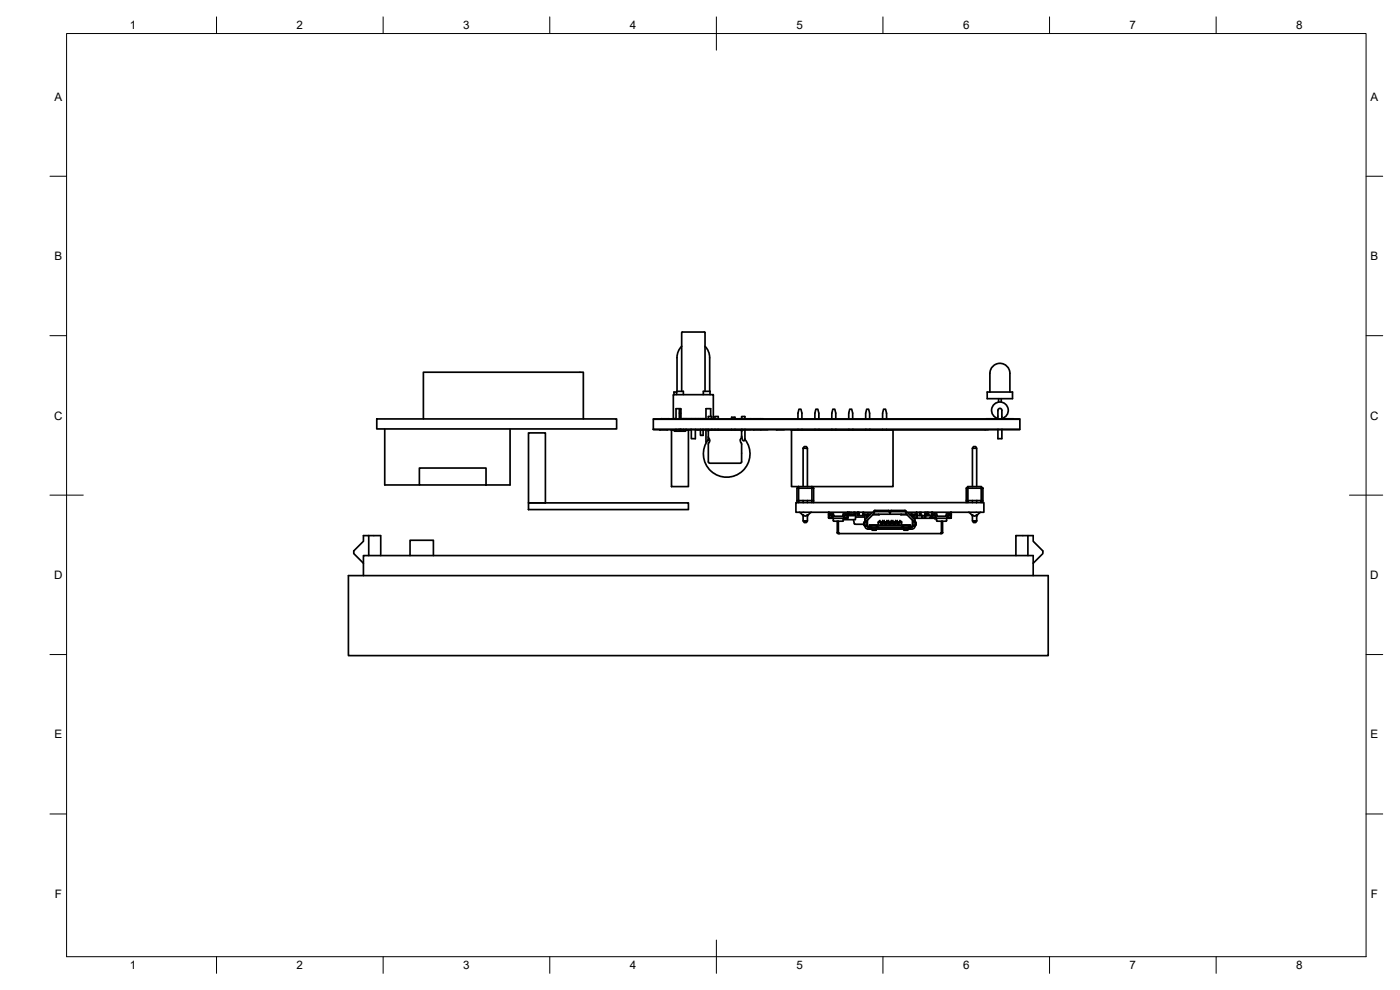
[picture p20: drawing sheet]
<svg xmlns="http://www.w3.org/2000/svg" width="420mm" height="297mm" viewBox="0 0 420 297" stroke-linecap="round" stroke-linejoin="round" font-family="sans-serif">
<defs><g id="words">
<g font-size="3.5">
<text x="39" y="8.8">1</text>
<text x="89" y="8.8">2</text>
<text x="139" y="8.8">3</text>
<text x="189" y="8.8">4</text>
<text x="239" y="8.8">5</text>
<text x="289" y="8.8">6</text>
<text x="339" y="8.8">7</text>
<text x="389" y="8.8">8</text>
<text x="16.3" y="30.2">A</text>
<text x="411.3" y="30.2">A</text>
<text x="16.3" y="78">B</text>
<text x="411.3" y="78">B</text>
<text x="16.2" y="125.9">C</text>
<text x="411.2" y="125.9">C</text>
<text x="16.2" y="173.7">D</text>
<text x="411.2" y="173.7">D</text>
<text x="16.3" y="221.6">E</text>
<text x="411.3" y="221.6">E</text>
<text x="16.4" y="269.4">F</text>
<text x="411.4" y="269.4">F</text>
<text x="39" y="290.8">1</text>
<text x="89" y="290.8">2</text>
<text x="139" y="290.8">3</text>
<text x="189" y="290.8">4</text>
<text x="239" y="290.8">5</text>
<text x="289" y="290.8">6</text>
<text x="339" y="290.8">7</text>
<text x="389" y="290.8">8</text>
</g>
</g></defs>
<!-- layer: Visible -->
<g fill="none" stroke="#000" stroke-width=".51">
<path d="M204.6 99.8v17.6M204.8 99.6h6.6M204.8 99.6l-.2 .2M211.4 99.6l.2 .2M211.6 99.8v17.6M203.1 118.4v-1h2v1M203.1 117.6h-.8v.8M204.6 103.9l-.8 1-.6 1.8v10.7M211.1 118.4v-1h2v1M211.6 103.9l.7 1 .6 1.8 .1 10.7M296.3 117.6h7.6v2h-7.6zM297.1 112v5.6"/>
<path d="M297.1 112a3 3 0 0 1 3-3 3 3 0 0 1 3 3v5.6M299.7 119.6v1.1M300.5 119.6v1.1M113.1 125.7h72v3h-72zM115.5 128.7v16.8h10.4M127.1 125.7v-14h48v14M153.1 128.7v16.8h-7.2M158.6 129.9h5.1v21h-5.1zM196.1 125.8h110v3h-110zM196.1 125.7h110M196.1 128.9h110M198 129h.1"/>
<path d="M198 129h2.3M198.3 125.7h2.3M200.3 129h.1M201.3 129h2.6M201.5 125.7h.2M201.5 129h.9v.4h3.4v-.4h.8v17h-5.1zM202 125.7h.9M202.9 125.6h-.8v-7.2h12v7.2h-.5M202.9 125.8v-3.2h1.4v3.2v-3h-.4v3M202.9 128.8v.6M203.9 128.8v.6M203.9 124h.4"/>
<path d="M203.9 129h2.9M204.3 125.7h.1M204.3 125.6h7.6M204.3 128.8v.6M205.1 125.6v.2M205.1 128.8v.6M205.2 125.7h.1M205.9 125.6v.2M205.9 128.8v.2M206.5 125.7h3.2M207 129h.5M207.5 128.8v2.8h1.2v-2.8"/>
<path d="M207.5 125.6v.2M208.7 129h.6M208.7 125.6v.2M209.4 129h16M210.2 128.8v1.8h.8v-1.8M210.2 125.6v.2M210.8 125.7h1.1M211 125.6v.2M211.9 128.8v3.8h.1M212.6 131.1v.3a1.18 1.18 0 0 1 0 1.7v5.5M212.6 131.9l.4 .4M212.6 125.8v-.8h1v.8"/>
<path d="M212.6 128.8v2.9M212.6 129.4a1 1 0 0 1 1.3-.4h7.3a1.07 1.07 0 0 1 1.4 .4M212.6 131.7a7 7 0 0 0 .6 9.5 7 7 0 0 0 9.5 .2 7 7 0 0 0 .9-9.6M213.3 125v-2.4h-1.4v3.2M213.6 128.8v.2M214.5 125.7h.1M214.6 125.8v-.8h1v.8M214.6 128.8v.2M215.6 128.8v.2M219.6 125.8v-.6h1v.6M219.6 128.8v.2M220.6 125.7h2"/>
<path d="M220.6 128.8v.2M222.4 132.8l.2 5.8a1.04 1.04 0 0 1-1.4 .4h-7.3a.97 .97 0 0 1-1.3-.4M222.4 131.5l-.2 .8 .2 .5M222.6 128.8l-.2 2.7M222.6 125.8v-.8h1v.8M222.6 130.8l.3 1.3 .4 .2 .3-.4M223.6 128.8v3M223.6 125.7h2.2M226 129h4.4M226.1 125.7h2.9M233 129h2.3M237.3 129h59.2"/>
<path d="M239.5 125.8v-1.8l.3-1.2h.6l.3 1.2v1.8M239.5 128.8v.2M240.7 128.8v.2M241 134.5h1.3v11.5M241 134.5l.3-.5h.7l.3 .5M241 134.5v11.5M244.6 125.8v-1.8l.3-1.2h.5l.3 1.2v1.8M244.6 128.8v.2M245.7 128.8v.2M249.6 125.8v-1.8l.3-1.2h.6l.3 1.2v1.8M249.6 128.8v.2M250.8 128.8v.2"/>
<path d="M254.7 125.8v-1.8l.3-1.2h.6l.3 1.2v1.8M254.7 128.8v.2M255.9 128.8v.2M259.8 125.8v-1.8l.3-1.2h.6l.3 1.2v1.8M259.8 128.8v.2M261 128.8v.2M264.9 125.8v-1.8l.3-1.2h.6l.3 1.2v1.8M264.9 128.8v.2M266.1 128.8v.2M291.8 134.5h1.3v11.5M291.8 134.5l.3-.5h.7l.3 .5M291.8 134.5v11.5"/>
<path d="M296 125.7h1.3M299.5 128.8v2.8h1.2v-2.8M300.7 123.1v2.7M300.7 125.6a2.51 2.51 0 0 0 1.5-3.9 2.51 2.51 0 0 0-4.2 0 2.51 2.51 0 0 0 1.5 3.9M300.7 123.1a.65 .65 0 0 0-.9-.5 .65 .65 0 0 0-.3 .9v2.3M300.8 125.7h3.4M125.9 140.4h20v5.1h-20zM158.6 150.9h48v2h-48zM239.2 146.5v4.3M239.2 146.5l.5-.5v.5zM239.2 150.2h.5v-3.7h4v3.7h.5M239.7 150.8v-.6h4v.6"/>
<path d="M239.7 146h-2.2v-17h30.5v17h-24.3M239.7 146h4M239.9 153.7l1.1 1.1M241 156.3v-1.8l.6 .3 .7-.3v1.8l-.3 .5h-.7l-.3-.5h1.3M241 150.2v.6M242.3 150.2v.6M243.5 153.7l-1.2 1.1M243.7 146v.5h.5M243.7 146l.5 .5M244.2 146.5v4.3M248.7 153.8l.1 .7v-.7M248.7 155.3l.1 .2"/>
<path d="M248.7 153.7v.1M248.7 154.5v.5M248.8 154.6v.7M248.8 154.6h1v.6h-1M248.8 155l-.1 .3h1.1M248.8 155.5h1M248.8 153.7v.9M248.8 153.7l-.1 .1M249.2 154.2h1v.7h2.8v-.7h.8l.2 .4h-.7v.9h-3.5v-.9h-.6zM249.8 155.3l-1 .2M250.1 155.5l.2 .9h2.6M251.3 156.4v3.5"/>
<path d="M251.3 159.9l.3 .2M251.5 159.8l.1 .1M251.5 156.4v3.4M251.5 159.8l-.2 .1M251.5 159.8h.1M251.6 156.4v3.5l.3 .2M251.7 159.9l-.1 .2h.3M253.1 155.5l-.2 .9M253.3 155.5h1M254.3 154.6v.9M254.3 154.6h-1v.6h1M254.3 153.7v.9"/>
<path d="M254.3 153.7l.2 .1M254.5 153.8l-.1 .7-.1-.7M254.5 153.7v.1M254.5 154.5l-.2 .5M254.5 155v.3h-1.2M254.5 155.3l-.2 .2M254.5 153.9h2.3v.5h-2.3M254.8 153.7v.2M255 153.7v.2M255.4 153.7v.2M256.1 155.9l.4 1.3 2.7 .1M256.2 153.7v.2"/>
<path d="M256.3 153.7v.2M256.6 153.7v.2M256.8 153.9h.5M256.8 155.1h2.8M256.8 154.4v.3h-2.3M256.8 154.7l-.1 1.2h-3.6M257.3 153.7v.2M257.3 153.7v1h.4v-1v1h1.3v-1v1h.4M259.2 153.7v.6h2.1M259.4 154.3v.4M259.4 154.7h.2M259.4 156.6h.8"/>
<path d="M259.4 156.5l-.2 .9a.59 .59 0 0 0 .9 .3h.1M259.6 156.3v.3M259.6 157.7v.1M259.6 157.8h.6M259.6 156.3h.6M259.6 157.8a1.13 1.13 0 0 0 1.3 1M259.6 154.3v2M259.8 156.6h.1M259.8 156.5l-.3 .9 .3 .3M260.2 157.8l.1 .3h.6M260.2 156.3v1.5M260.2 157.5l.2 .5 .4 .1"/>
<path d="M260.2 154.7h.1M260.3 156.1v1.4l.3 .4 .4 .1v-.5h2.3l.2 .6M260.4 154.3v.1M260.5 154.3l-.3 .1v1M260.8 154.3l-.4 .1-.2 .5M260.9 158.1v.7h12.3M260.9 158.3l.4 .1h11.5M261 157.5l.1 .2M261.1 154.4l-.7 .2-.1 .6M261.1 157.7l-.2 .4M261.1 157.7h2.2M261.7 158.8v.3h1.2v-.3"/>
<path d="M262 154.4l-1.8 1.9M262 157.6l-.9 .5M262.2 153.7h-23.3v-2.9h56.4v2.9h-23.4M262.2 154.3h4.8M262.2 153.7l-.6 .3-1.7 1.7-.3 .6M262.2 154.3l-.2 .1M262.5 157.6l.8 .5M263.6 156.8l.5-.1-.1 .1h.4v.6l.3-.2M263.7 154.3l.2 .1h-1.9M264.1 156.4v.3M264.1 156.2v.2l-.5 .3v.7l.3 .2h6.4l.2-.2 .1-.7M264.1 156.6h.8"/>
<path d="M264.4 156.8h.3M264.7 156.8l-.3 .1v.3h.3M264.7 156.8l.7-.1-.1 .1 .4 .1M264.9 156.4v.3l-.8-.1M264.9 156.4h.5v.3l.8-.1v-.2M264.9 156.2v.2M265.4 156.2v.2M265.4 156.6h.8M265.7 156.8h.3M265.7 156.9h-1v.3M265.7 156.9v.3h-1M265.7 157.2l.3 .2z"/>
<path d="M266 156.8l.7-.1-.1 .1 .3 .1M266 156.8l-.3 .1M266.2 156.4h.5v.3l.8-.1v-.2M266.2 156.2v.2M266.7 153.1l-4.3 .1-.2 1.1M266.7 153.5h-4.1l-.3 .3M266.7 156.2v.2M266.7 156.6h.8M266.7 153.1l.3 .2v1M266.7 153.5l.3 .3M266.9 156.8h.3M266.9 156.9h-.9v.3"/>
<path d="M266.9 156.9v.3h-.9M266.9 157.2l.3 .2zM267 154.3h4.9M267 153.7h.1M267.1 153.4v.9M267.1 153.4l.4-.3h4.1l.3 .2v1M267.2 156.8l.8-.1-.1 .1 .3 .1M267.2 156.8l-.3 .1M267.5 156.4h.5v.3l.8-.1M267.5 156.2v.2M268 156.2v.2M268 156.6h.8"/>
<path d="M268.2 156.8h.3M268.2 156.9h-1v.3M268.2 156.9v.3h-1M268.2 157.2l.3 .2zM268.5 156.8l.8-.1-.1 .1 .3 .1M268.5 156.8l-.3 .1M268.8 156.4v.3M268.8 156.4h.5v.3l.8-.1M268.8 156.2v.2M269.3 156.2v.2M269.3 156.6h.8M269.5 156.9h-1v.3"/>
<path d="M269.5 156.9v.3h-1M269.7 156.8v.6h-.2v-.2h.2v-.3h-.2M270.1 156.2v.2M270.1 156.6v.1M270.3 156.4l-.2 .2M270.3 156.4l.3 .2M270.5 154.3l-.2 .1h1.9M270.5 156.6l-1 .2M270.6 156.6v.1M270.8 157.7h2.2M270.8 157.9l-.2 .2M271.2 158.8v.3h1.2v-.3"/>
<path d="M271.7 157.6l-.9 .5M271.9 153.7l.5 .1 1.9 1.9 .3 .6h-.6M271.9 154.3l.2 .1M271.9 153.8l-.3-.3h-4.1l-.4 .3M272.1 154.4l1.9 1.9M272.2 157.6l.8 .5M273 154.4l.6 .1 .2 .7M273 157.7l.3 .4h-12.4M273.2 157.5l-.2 .2M273.2 158.3l-.4 .1M273.4 154.3l.4 .1 .2 .5M273.5 154.3h.1"/>
<path d="M273.7 154.3l.3 .3v.8M273.8 156.1v1.4l-.2 .4-.4 .1v-.5h-2.4v.5M273.9 154.5v.2M274 156.3v1.5M274 156.6h.6M274 157.7h.6M274 157.5l-.2 .5-.4 .1M274 157.8h.6M274 157.8l-.1 .3h-.7v.7M274.3 156.6h.1M274.4 156.5l.2 .9-.3 .3M274.5 154.3l.1 2.3"/>
<path d="M274.6 157.7v.1M274.6 157.8a1.15 1.15 0 0 1-1.4 1M274.6 156.6h.1M274.7 156.5l.2 .9-.3 .3M275 153.7v.6h-2.1M275.2 153.7v1h.7M275.3 154.7v.8h-.2v-1.8v1.8h-.5M275.9 153.7v1h.4v-1v1h1.3v-1v1h.4M276.7 154.7v.8h-1.4M276.9 154.7v.8M277.8 154.7v.8h-.2v-.8v.8h-.9M278 153.7v1"/>
<path d="M278.3 153.7v1h-.3M278.4 153.7v1h.3M278.7 153.7v1h.8M279.2 154.7v.8h-1.4M279.2 155.5h1.6M279.4 154.7v.8M279.5 154.7h.2M279.5 153.7v1M279.7 153.8l.1 .7v-.7M279.7 155.3l.1 .2 1-.2M279.7 153.7v.1M279.7 154.5v.5"/>
<path d="M279.8 154.6v.7M279.8 154.6h1v.6h-1M279.8 155l-.1 .3h1.1M279.8 153.7v.9M279.8 153.7l-.1 .1M280.2 154.2h1v.7h2.8v-.7h.8l.2 .4h-.7v.9h-3.5v-.9h-.6zM280.5 155.5v.2h.6M281.1 155.5l.2 .9h2.6M282.5 156.4v3.5l-.2 .2h-30.4M282.7 159.8h.1M282.7 159.8l-.3 .1 .2 .2h-.4M282.7 156.4v3.4"/>
<path d="M282.7 159.8l.2 .1M282.9 156.4v3.5M282.9 159.9l-.3 .2M284.1 155.5v.7l-.2 .2M284.3 155.5h1M285.3 154.6v.9M285.3 154.6h-1v.6h1M285.3 153.7v.9M285.3 153.7l.2 .1M285.5 153.8l-.1 .7-.1-.7M285.5 153.7v.1M285.5 154.5l-.2 .5"/>
<path d="M285.5 155v.3h-1.2M285.5 155.3l-.2 .2M290 146.5v4.3M290 146.5l.5-.5v.5zM290.5 150.8v-.6h4v.6M290.5 146.5h4v3.7h.5M290.5 146h4M290.5 146.5v3.7h-.5M290.7 153.7l1.1 1.1M291.8 156.3v-1.8l.6 .3 .7-.3v1.8M291.8 156.3h1.3l-.3 .5h-.7zM291.8 150.2v.6"/>
<path d="M293.1 150.2v.6M294.3 153.7l-1.2 1.1M294.5 146l.5 .5h-.5zM295 146.5v4.3M104.6 172.7h210v24h-210zM109.1 172.7v-6h201v6M110.7 166.7v-6h-1.6v1.7l-2.9 2.9v.8l2.9 2.9M110.7 160.7h3.6v6M123.1 166.7v-4.6h7v4.6M304.9 166.7v-6h3.6v6M308.5 160.7h1.6v1.7l2.9 2.9v.8l-2.9 2.9"/>
</g>
<g fill="#000">
<circle cx="198.3" cy="125.7" r=".25"/>
<circle cx="200.6" cy="125.7" r=".25"/>
<circle cx="273.9" cy="154.7" r=".25"/>
</g>
<!-- layer: BORDER -->
<g fill="none" stroke="#000" stroke-width=".3">
<path d="M20 10.1h390v276.9h-390zM65 5.1v5M115 5.1v5M165 5.1v5M215 5.1v10M265 5.1v5M315 5.1v5M365 5.1v5M15 52.9h5M410 52.9h5M15 100.7h5M410 100.7h5"/>
<path d="M15 148.6h10M405 148.6h10M15 196.4h5M410 196.4h5M15 244.2h5M410 244.2h5M65 287v5M115 287v5M165 287v5M215 282.1v9.9M265 287v5M315 287v5"/>
<path d="M365 287v5"/>
</g>
<use href="#words"/>
</svg>
